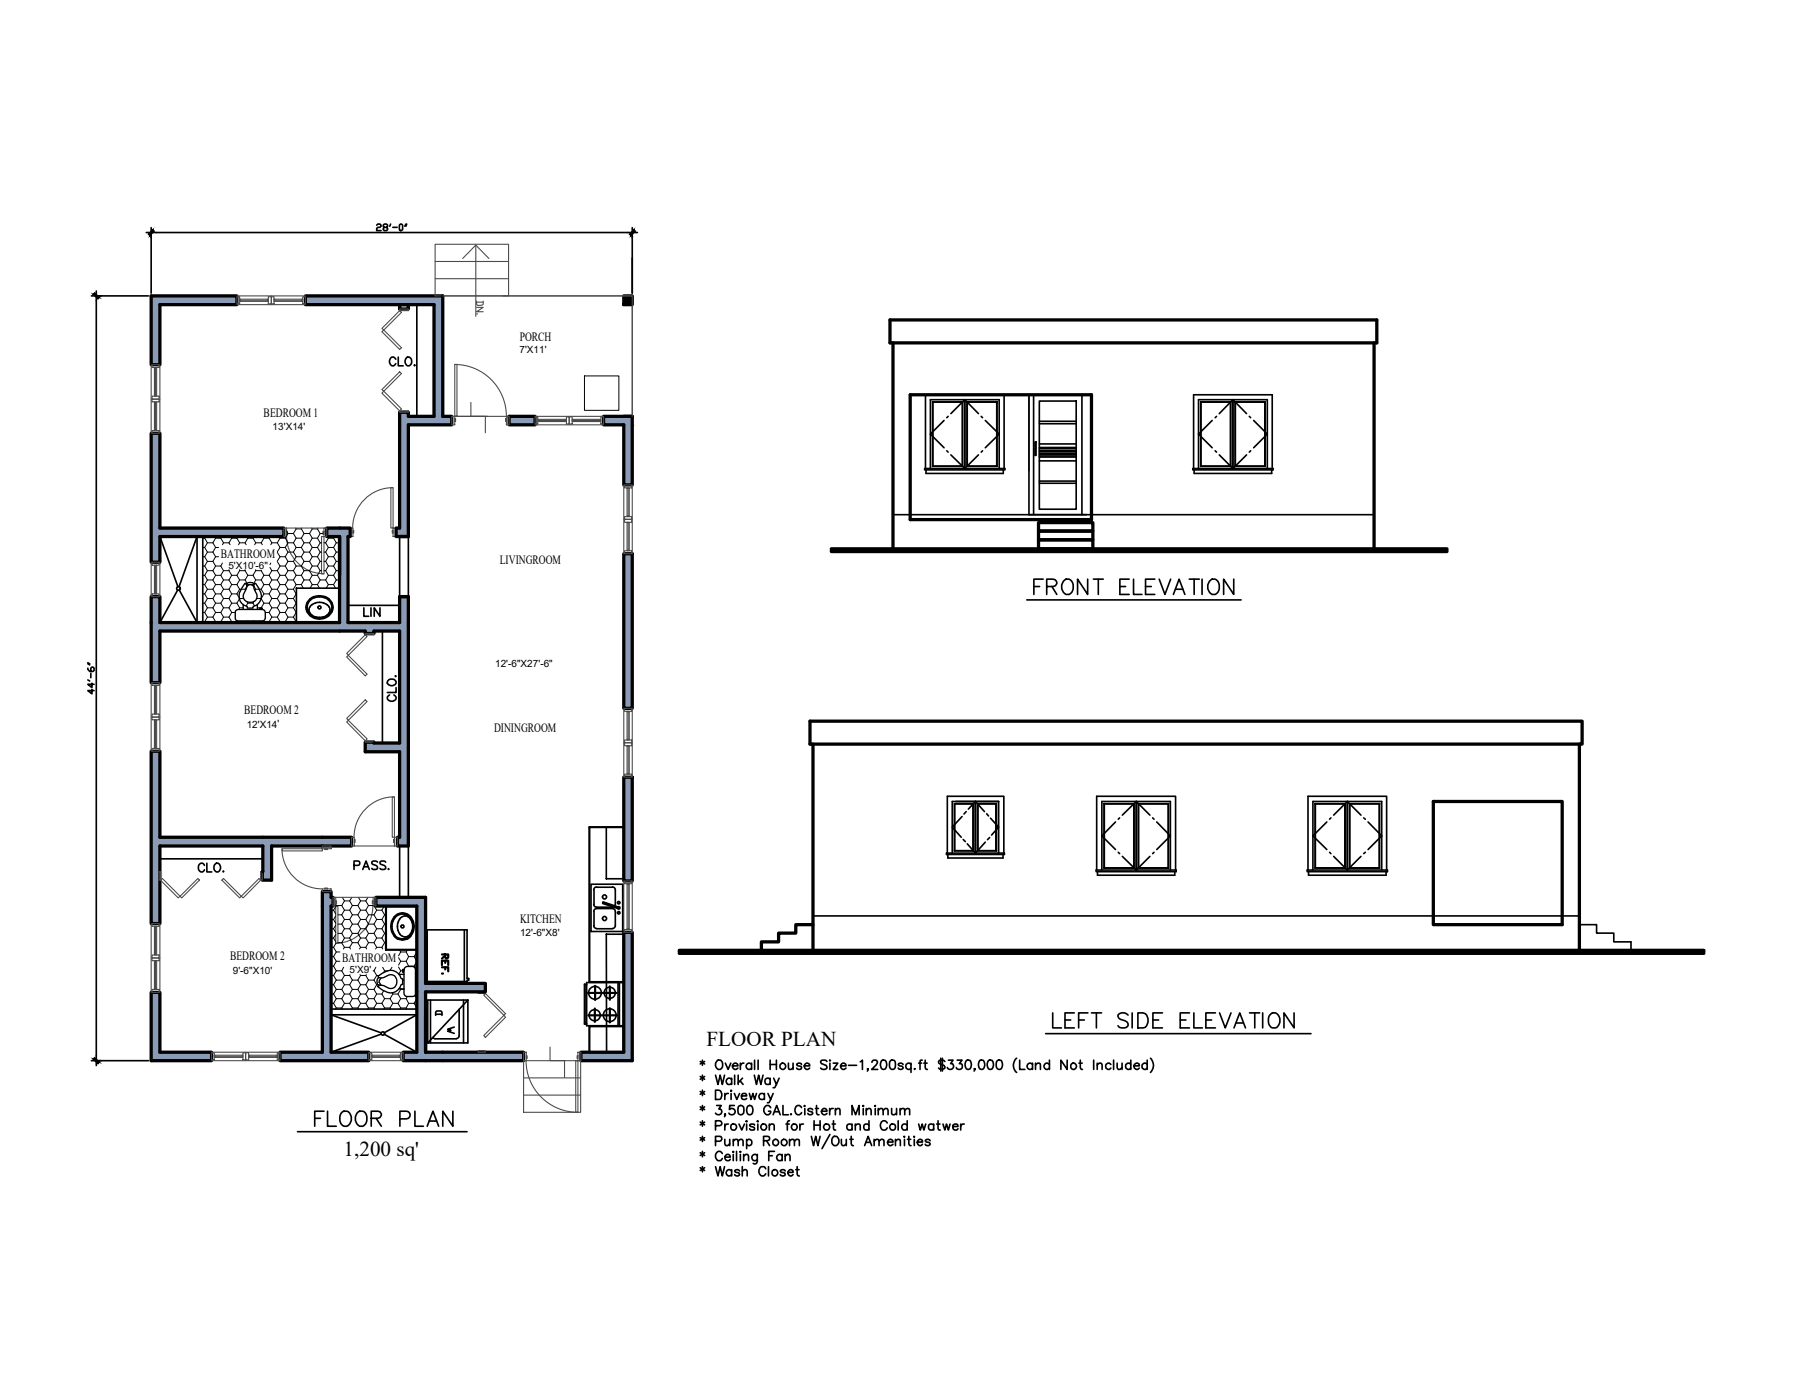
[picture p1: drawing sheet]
<svg xmlns="http://www.w3.org/2000/svg" width="279mm" height="216mm" viewBox="0 0 279 216" stroke-linecap="round" stroke-linejoin="round" font-family="sans-serif">
<defs><g id="words">
<g font-size="5.7">
<text x="159.5" y="93.5">FRONT ELEVATION</text>
<text x="162.3" y="160.5">LEFT SIDE ELEVATION</text>
</g>
<text font-size="5.3" x="48" y="175.7">FLOOR PLAN</text>
<g font-size="4">
<text x="55.4" y="96.7">LIN</text>
<text x="54" y="135.8">PASS.</text>
</g>
<g font-size="3.5">
<text x="66.7" y="158.8">D</text>
<text x="68.4" y="161.2">W</text>
</g>
<g font-size="3.3">
<text x="109.5" y="162.2">FLOOR PLAN</text>
<text x="53.3" y="179.2">1,200 sq'</text>
</g>
<g font-size="2">
<text x="80.6" y="52.8">PORCH</text>
<text x="40.9" y="64.7">BEDROOM 1</text>
<text x="34.2" y="86.5">BATHROOM</text>
<text x="77.5" y="87.4">LIVINGROOM</text>
<text x="37.9" y="110.7">BEDROOM 2</text>
<text x="76.6" y="113.4">DININGROOM</text>
<text x="80.6" y="143.1">KITCHEN</text>
<text x="35.7" y="148.7">BEDROOM 2</text>
<text x="53" y="149.2">BATHROOM</text>
</g>
<g font-size="1.6">
<text x="80.5" y="54.8">7'X11'</text>
<text x="42.3" y="66.7">13'X14'</text>
<text x="35.4" y="88.2">5'X10'-6&quot;</text>
<text x="76.8" y="103.4">12'-6&quot;X27'-6&quot;</text>
<text x="38.3" y="112.8">12'X14'</text>
<text x="80.6" y="145">12'-6&quot;X8'</text>
<text x="36.1" y="150.9">9'-6&quot;X10'</text>
<text x="54.2" y="150.8">5'X9'</text>
</g>
</g></defs>
<!-- layer: Doors -->
<g fill="none" stroke="#4b4b4b" stroke-width=".17">
<path d="M67.5 37.9h11.4v8h-11.4zM73.8 38v11M23.4 56.5v10.7M23.6 56.5h1.1v.5h-1.1zM23.9 57h.4v4.4h-.4zM23.9 57.1h.4M24.1 57.1v4.2M24.8 56.5v10.7M36.7 46h.5v1.1h-.5zM36.7 45.9h10.7M36.7 47.2h10.7M37.2 46.4h4.4v.3h-4.4z"/>
<path d="M37.3 46.5h4.2M37.3 46.4v.3M41.5 46.4v.3M41.6 46h.5v1.1h-.5zM42.1 46h.4v1.1h-.4zM42.5 46.4h4.4v.3h-4.4zM42.6 46.4v.3M42.6 46.5h4.2M46.8 46.4v.3M46.9 46h.5v1.1h-.5zM59.2 51.4l.3-.2 2.8 2.7-.3 .3zM62 47.9h1.3v.2h-1.3z"/>
<path d="M62 57.6l.3 .3-2.8 2.7-.3-.2zM62 48.1l.3 .3-2.8 2.8-.3-.3zM67.5 43.2h11.4M67.5 40.5h11.4M68.7 45.9h29.3v18.6v-18.6h-20M70.5 56.5a8 8 0 0 1 8 8M71.7 40.1l2.1-2.1 2 2.1M73.9 46.7v.5l.2 .1h.6l.2-.1v-.5M73.9 47.6h1l-1 .7h1M73.9 46.8h1M73.9 48.7h.2M23.6 61.9h1.1v.4h-1.1z"/>
<path d="M23.6 66.7h1.1v.5h-1.1zM23.6 61.4h1.1v.5h-1.1zM23.9 62.3h.4v4.4h-.4zM23.9 62.4h.4M23.9 66.6h.4M23.9 61.3h.4M24.1 62.4v4.2M59.5 60.6l2.8 2.8-.3 .3-2.8-2.8zM60.6 75.6h.3v6.2h-.3zM60.9 75.6a6.2 6.2 0 0 0-6.2 6.2M62 63.7h1.3v.2h-1.3zM70 64.5h.5v1.3h-.5z"/>
<path d="M70.5 64.9h.1v.4h-.1zM73 62.4v2.1h2.3v2.6M75.6 64.5h-5.1v-8h.4v8h-.4h8M78.4 64.9h.1v.4h-.1zM78.5 64.5h.4v1.3h-.4zM83 64.6h.4v1.1h-.4zM83 64.5h10.6M83 65.8h10.6M83.4 65h4.4v.3h-4.4zM83.5 65v.3M83.5 65.2h4.2M87.7 65v.3"/>
<path d="M87.8 64.6h.5v1.1h-.5zM88.3 64.6h.4v1.1h-.4zM88.7 65h4.5v.3h-4.5zM88.8 65.2h4.2M88.8 65v.3M93 65v.3M93.2 64.6h.4v1.1h-.4zM96.7 75.2v10.6M96.8 75.2h1.1v.4h-1.1zM97.2 75.6h.4v4.5h-.4zM97.2 75.7h.4M97.2 79.9h.4"/>
<path d="M97.4 75.7v4.2M98 75.2v10.6M23.4 87.1v5.4M23.6 87.1h1.1v.5h-1.1zM23.6 92h1.1v.5h-1.1zM23.9 87.6h.4v4.4h-.4zM23.9 87.7h.4M23.9 91.9h.4M24.1 87.7v4.2M24.8 87.1v5.4M44 81.8h.4v1.4h-.4zM44.4 82.4h.2v.4h-.2z"/>
<path d="M44.4 81.8h5.8M44.4 83.1a5.8 5.8 0 0 0 5.8 5.8M49.9 83.2h.3v5.8h-.3zM50.1 82.4h.1v.4h-.1zM50.2 81.8h.5v1.4h-.5zM54.3 81.8h.4v1.4h-.4zM54.7 82.2h.1v.4h-.1zM56.6 98.2h1.4v.2h-1.4zM56.6 98.4l.3 .3-2.9 2.9-.3-.3zM60.8 82.2h.1v.4h-.1zM60.9 81.8h.5v1.4h-.5zM96.8 80.5h1.1v.5h-1.1z"/>
<path d="M96.8 85.4h1.1v.4h-1.1zM96.8 80.1h1.1v.4h-1.1zM97.2 81h.4v4.4h-.4zM97.2 81h.4M97.2 85.3h.4M97.4 81v4.3M23.4 105.8v10.6M23.6 111.1h1.1v.5h-1.1zM23.6 116h1.1v.4h-1.1zM23.6 105.8h1.1v.4h-1.1zM23.6 110.7h1.1v.4h-1.1zM23.9 111.6h.4v4.4h-.4z"/>
<path d="M23.9 106.2h.4v4.5h-.4zM23.9 111.7h.4M23.9 115.9h.4M23.9 106.4h.4M23.9 110.6h.4M24.1 106.4v4.2M24.1 111.7v4.2M24.8 105.8v10.6M53.7 111.9l.3-.3 2.9 2.9-.3 .3zM53.7 101.8l.3-.2 2.9 2.9-.3 .2zM56.6 114.8h1.4v.2h-1.4zM56.6 108.5l.3 .2-2.9 2.9-.3-.2z"/>
<path d="M96.7 109.8v10.7M96.8 115.1h1.1v.5h-1.1zM96.8 120h1.1v.5h-1.1zM96.8 109.8h1.1v.5h-1.1zM96.8 114.7h1.1v.4h-1.1zM97.2 115.6h.4v4.4h-.4zM97.2 110.3h.4v4.4h-.4zM97.2 115.7h.4M97.2 119.9h.4M97.2 110.3h.4M97.2 114.6h.4M97.4 110.3v4.3"/>
<path d="M97.4 115.7v4.2M98 109.8v10.7M24.7 135.1h.2v1.3h-.2zM24.9 136.4l.3-.2 2.7 2.7-.3 .3zM27.9 138.9l2.8-2.7 .2 .2-2.7 2.8zM34.4 136.4l.3-.2 2.7 2.7-.2 .3zM37.4 138.9l2.8-2.7 .2 .2-2.7 2.8zM40.4 135.1h.3v1.3h-.3zM43.7 131.5a6.2 6.2 0 0 0 6.3 6.3M43.8 131.5h6.2v.4h-6.2zM50 131.1h1.3v.4h-1.3zM50 137.8h1.3v.4h-1.3z"/>
<path d="M50.3 131.5h.5v.2h-.5zM50.3 137.6h.5v.2h-.5zM51.6 139.1h.5v1.3h-.5zM52.1 139.6h.1v.5h-.1zM52.1 139.1h5.8M54.5 129.8h.4v1.3h-.4zM54.9 130.1h.2v.5h-.2zM54.9 131.1h6.3M57.7 139.6h.2v.5h-.2zM57.9 139.1h.4v1.3h-.4zM60.8 123.5h.4v6.3h-.4zM61 130.1h.2v.5h-.2z"/>
<path d="M61.1 123.5a6.2 6.2 0 0 0-6.2 6.2M61.2 129.8h.4v1.3h-.4zM96.7 136.5v8M96.8 136.5h1.1v.5h-1.1zM97.2 137h.4v7.1h-.4zM97.2 137.1h.4M97.4 137.1v6.8M98 136.5v8M23.4 143.1v10.7M23.6 148.5h1.1v.4h-1.1zM23.6 153.3h1.1v.5h-1.1zM23.6 143.1h1.1v.5h-1.1z"/>
<path d="M23.6 148h1.1v.5h-1.1zM23.9 148.9h.4v4.4h-.4zM23.9 143.6h.4v4.4h-.4zM23.9 149h.4M23.9 153.3h.4M23.9 143.7h.4M23.9 147.9h.4M24.1 143.7v4.2M24.1 149v4.3M24.8 143.1v10.7M52.1 140.4h.3v5.8h-.3zM57.8 140.4a5.8 5.8 0 0 1-5.8 5.8"/>
<path d="M74.2 153.7h1.1v.3h-1.1zM75 154.2l.3-.2 3.1 3.1-.3 .3zM96.8 144.1h1.1v.4h-1.1zM97.2 143.9h.4M32.8 163.2h.4v1.1h-.4zM32.8 163.1h10.6M32.8 164.4h10.6M33.2 163.5h4.5v.4h-4.5zM33.3 163.7h4.2M33.3 163.5v.4M37.5 163.5v.4M37.7 163.2h.4v1.1h-.4z"/>
<path d="M38.1 163.2h.5v1.1h-.5zM38.6 163.5h4.4v.4h-4.4zM38.7 163.5v.4M38.7 163.7h4.2M42.9 163.5v.4M43 163.2h.4v1.1h-.4zM57.2 163.2h.4v1.1h-.4zM57.2 163.1h5.3M57.2 164.4h5.3M57.6 163.5h4.5v.4h-4.5zM57.8 163.7h4.2M57.8 163.5v.4"/>
<path d="M62 163.5v.4M62.1 163.2h.4v1.1h-.4zM74.2 162.8h1.1v.3h-1.1zM75 160.5l3.1-3.1 .3 .3-3.1 3.1zM81.2 163.1h.4v1.3h-.4zM81.2 164.4h8.8v8h-8.8zM81.2 169.7h8.8M81.2 167.1h8.8M81.6 164.4a8 8 0 0 0 8 8M81.6 163.6h.1v.5h-.1zM85.3 162.3v2.1h2.2v2.6M89.3 164.4h.3v8h-.3z"/>
<path d="M89.5 163.6h.1v.5h-.1zM89.6 163.1h.5v1.3h-.5z"/>
</g>
<!-- layer: Walls_  Normal -->
<g fill="#899bb6" stroke="#899bb6" stroke-width=".16">
<path d="M47.4 45.9l21.3 1.3v-1.3zM47.4 45.9l21.3 1.3h-21.3z"/>
<path d="M23.4 45.9l13.3 1.3v-1.3zM23.4 45.9l13.3 1.3h-13.3z"/>
<path d="M23.4 47.2l1.4 9.3v-9.3zM23.4 47.2l1.4 9.3h-1.4z"/>
<path d="M67.3 47.2l1.4 17.3v-17.3zM67.3 47.2l1.4 17.3h-1.4z"/>
<path d="M62 63.9l1.3 .6v-.6zM62 63.9l1.3 .6h-1.3z"/>
<path d="M93.6 64.5l4.4 1.3v-1.3zM93.6 64.5l4.4 1.3h-4.4z"/>
<path d="M78.9 64.5l4.1 1.3v-1.3zM78.9 64.5l4.1 1.3h-4.1z"/>
<path d="M62 64.5l8 1.3v-1.3zM62 64.5l8 1.3h-8z"/>
<path d="M96.7 65.8l1.3 9.4v-9.4zM96.7 65.8l1.3 9.4h-1.3z"/>
<path d="M62 65.8l1.3 16v-16zM62 65.8l1.3 16h-1.3z"/>
<path d="M23.4 67.2l1.4 14.6v-14.6zM23.4 67.2l1.4 14.6h-1.4z"/>
<path d="M61.4 81.8l1.9 1.4v-1.4zM61.4 81.8l1.9 1.4h-1.9z"/>
<path d="M50.7 81.8l3.6 1.4v-1.4zM50.7 81.8l3.6 1.4h-3.6z"/>
<path d="M23.4 81.8l20.6 1.4v-1.4zM23.4 81.8l20.6 1.4h-20.6z"/>
<path d="M23.4 83.2l1.4 3.9v-3.9zM23.4 83.2l1.4 3.9h-1.4z"/>
<path d="M52.6 83.2l1.4 6v-6zM52.6 83.2l1.4 6h-1.4z"/>
<path d="M62 92.5l1.3 4v-4zM62 92.5l1.3 4h-1.3z"/>
<path d="M52.6 89.2l1.4 7.3v-7.3zM52.6 89.2l1.4 7.3h-1.4z"/>
<path d="M23.4 92.5l1.4 4v-4zM23.4 92.5l1.4 4h-1.4z"/>
<path d="M23.4 96.5l39.9 1.3v-1.3zM23.4 96.5l39.9 1.3h-39.9z"/>
<path d="M56.6 97.8l1.4 .4v-.4zM56.6 97.8l1.4 .4h-1.4z"/>
<path d="M23.4 97.8l1.4 8v-8zM23.4 97.8l1.4 8h-1.4z"/>
<path d="M96.7 85.8l1.3 24v-24zM96.7 85.8l1.3 24h-1.3z"/>
<path d="M62 97.8l1.3 17.4v-17.4zM62 97.8l1.3 17.4h-1.3z"/>
<path d="M56.6 115l1.4 .2v-.2zM56.6 115l1.4 .2h-1.4z"/>
<path d="M56.6 115.2l6.7 1.3v-1.3zM56.6 115.2l6.7 1.3h-6.7z"/>
<path d="M62 116.5l1.3 13.3v-13.3zM62 116.5l1.3 13.3h-1.3z"/>
<path d="M23.4 116.4l1.4 13.4v-13.4zM23.4 116.4l1.4 13.4h-1.4z"/>
<path d="M61.6 129.8l1.7 1.3v-1.3zM61.6 129.8l1.7 1.3h-1.7z"/>
<path d="M23.4 129.8l31.1 1.3v-1.3zM23.4 129.8l31.1 1.3h-31.1z"/>
<path d="M40.8 131.1l1.3 4v-4zM40.8 131.1l1.3 4h-1.3z"/>
<path d="M23.4 131.1l1.4 4v-4zM23.4 131.1l1.4 4h-1.4z"/>
<path d="M40.7 135.1l1.4 1.3v-1.3zM40.7 135.1l1.4 1.3h-1.4z"/>
<path d="M23.4 135.1l1.3 1.3v-1.3zM23.4 135.1l1.3 1.3h-1.3z"/>
<path d="M96.7 120.5l1.3 16v-16zM96.7 120.5l1.3 16h-1.3z"/>
<path d="M50 138.2l1.3 .9v-.9zM50 138.2l1.3 .9h-1.3z"/>
<path d="M58.3 139.1l7.7 1.3v-1.3zM58.3 139.1l7.7 1.3h-7.7z"/>
<path d="M59.8 140.4h6.2zM59.8 140.4h6.2z"/>
<path d="M58.3 140.4h1.5zM58.3 140.4h1.5z"/>
<path d="M50 139.1l1.6 1.3v-1.3zM50 139.1l1.6 1.3h-1.6z"/>
<path d="M23.4 136.4l1.4 6.7v-6.7zM23.4 136.4l1.4 6.7h-1.4z"/>
<path d="M64.6 140.4l1.4 6.8v-6.8zM64.6 140.4l1.4 6.8h-1.4z"/>
<path d="M64.6 147.2l1.4 5.2v-5.2zM64.6 147.2l1.4 5.2h-1.4z"/>
<path d="M64.6 152.4l10.7 1.3v-1.3zM64.6 152.4l10.7 1.3h-10.7z"/>
<path d="M64.6 153.7l1.4 3.6v-3.6zM64.6 153.7l1.4 3.6h-1.4z"/>
<path d="M96.7 144.5l1.3 18.6v-18.6zM96.7 144.5l1.3 18.6h-1.3z"/>
<path d="M64.6 157.3l1.4 5.8v-5.8zM64.6 157.3l1.4 5.8h-1.4z"/>
<path d="M50 140.4l1.3 22.7v-22.7zM50 140.4l1.3 22.7h-1.3z"/>
<path d="M23.4 153.8l1.4 9.3v-9.3zM23.4 153.8l1.4 9.3h-1.4z"/>
<path d="M62.5 163.1l18.7 1.3v-1.3zM62.5 163.1l18.7 1.3h-18.7z"/>
<path d="M90.1 163.1l7.9 1.3v-1.3zM90.1 163.1l7.9 1.3h-7.9z"/>
<path d="M62.5 164.4h18.7zM62.5 164.4h18.7z"/>
<path d="M43.4 163.1l13.8 1.3v-1.3zM43.4 163.1l13.8 1.3h-13.8z"/>
<path d="M23.4 163.1l9.4 1.3v-1.3zM23.4 163.1l9.4 1.3h-9.4z"/>
</g>
<!-- layer: A-Wall -->
<g fill="none" stroke="#000" stroke-width=".51">
<path d="M23.4 45.9h13.3v1.3h-11.9v9.3h-1.4zM47.4 45.9h21.3v18.6h1.3v1.3h-6.7v17.4h-1.9v-1.4h.6v-17.9h1.3v.6h4v-17.3h-19.9zM62 47.2h1.3v.7h-1.3zM23.4 67.2h1.4v14.6h19.2v1.4h-19.2v3.9h-1.4zM78.9 64.5h4.1v1.3h-4.1zM93.6 64.5h4.4v10.7h-1.3v-9.4h-3.1zM96.7 64.5h1.3M23.4 92.5h1.4v4h27.8v-13.3h-1.9v-1.4h3.6v1.4h-.3v13.3h8v-4h1.3v38.6h-1.7v-1.3h.4v-13.3h-5.4v-1.5h1.4v.2h4v-17.4h-4v.4h-1.4v-.4h-31.8v8h-1.4zM62 83.2h1.3M62 92.5h1.3M96.7 85.8h1.3v24h-1.3zM23.4 116.4h1.4v13.4h29.7v1.3h-12.4v5.3h-1.4l.1-5.3h-16v12h-1.4z"/>
<path d="M50 138.2h1.3v.9h.3v1.3h-.3v22.7h5.9v1.3h-13.8v-1.3h6.6zM58.3 139.1h7.7v13.3h9.3v1.3h-9.3v9.4h15.2v1.3h-18.7v-1.3h2.1v-22.7h-6.3zM96.7 120.5h1.3v16h-1.3zM23.4 153.8h1.4v9.3h8v1.3h-9.4zM96.7 144.5h1.3v19.9h-7.9v-1.3h6.6z"/>
</g>
<!-- layer: DIMENSION -->
<path d="M90.6 58.3h5.4v5.3h-5.4z" fill="none" stroke="#000" stroke-width=".16"/>
<!-- layer: A-COLS -->
<path d="M96.7 45.9h1.3v1.3h-1.3z" fill="none" stroke="#000" stroke-width=".51"/>
<!-- layer: A-ANNO-DIM-14 -->
<g fill="none" stroke="#000" stroke-width=".25">
<path d="M23.4 36v9.4M24.2 36h73.1M58.4 34.9l.2-.2h.3l.2 .2-.2 .3h-.3l-.2 .2v.3h.7M59.6 35.2l-.2-.3 .2-.2h.3l.2 .4-.7 .3 .2 .3h.3l.2-.1-.2-.4M60.6 34.7l-.2 .4M60.9 35.2h.7M61.9 34.9l.2-.2 .3 .2v.7l-.1 .1-.4-.1zM62.9 34.7l-.1 .4M63.1 34.7l-.2 .4M98 36v9.4M14.9 45.9h8.1M14.9 46.6v117"/>
<path d="M66.1 64.5h.1M13.6 103.6v.1l.3 .4h.5l.2-.2v-.3l-.3-.2-.2 .2v.5M13.6 105.4l.3 .2M13.6 102.9l.3 .2M13.6 102.7l.3 .2M14.1 104.4v.6M14.3 106.9v.6l-.7-.5h1M14.3 105.9v.7l-.7-.5h1M96.7 147v1.3M14.9 164.4h8.1"/>
</g>
<!-- layer: 0 -->
<g fill="#000" stroke="#000" stroke-width=".16">
<path d="M23 36.3l.2 .2 .5-.9zM23.7 35.6l.2 .2-.7 .7z"/>
<path d="M98.3 35.6l-.5 .9 .7-.7zM98.3 35.6l-.5 .9-.2-.2z"/>
<path d="M14.7 45.4l-.3 .2 1 .5zM14.4 45.6l1 .5-.2 .3z"/>
<path d="M96.7 45.9l1.3 1.3v-1.3zM96.7 45.9l1.3 1.3h-1.3z"/>
<path d="M14.4 164.1l.8 .8 .2-.3zM14.4 164.1l.3-.2 .7 .7z"/>
</g>
<g fill="none" stroke="#000" stroke-width=".25">
<path d="M22.7 36h1.5M23.4 35.3v1.5M97.3 36h1.5M98 35.3v1.5M14.2 45.9h1.5M14.9 45.1v1.5M64.6 47.2v17.3M46 91.2h6.6v5.3h-6.6zM54 93.8h8M59.3 97.8v17.4M62 83.2v9.3M63.3 83.2v9.3"/>
<path d="M24.8 133.1h16M62 131.1v8M63.3 131.1v8M94 128.2h2.7v8h-2.7zM94 144.8h2.7v18.3h-2.6zM14.2 164.4h1.5M14.9 163.6v1.6"/>
</g>
<!-- layer: DIM -->
<path d="M61.4 55.7a.5 .5 0 0 0-.6-.4 .5 .5 0 0 0-.4 .6v.3a.5 .5 0 0 0 .4 .5 .5 .5 0 0 0 .6-.3M61.8 55.3v1.4h.7M62.9 55.6l.2-.2a.63 .63 0 0 1 .7 .3 .63 .63 0 0 1-.1 .8l-.3 .2a.71 .71 0 0 1-.5-1.1zM64.3 56.6h-.1l.1 .1v-.1M60.1 105.5a.71 .71 0 0 1 .8-.2 .71 .71 0 0 1 .5 .6 .71 .71 0 0 1-.8 .4 .71 .71 0 0 1-.5-.7zM60.4 107.7a.5 .5 0 0 0-.3 .6 .5 .5 0 0 0 .5 .4h.3a.5 .5 0 0 0 .5-.4 .5 .5 0 0 0-.3-.6M61.3 104.7l.1 .1-.1 .1v-.1M61.4 106.6v.7h-1.3M31.7 134.1a.43 .43 0 0 0-.7-.2 .71 .71 0 0 0-.2 .7 .71 .71 0 0 0 .6 .5l.3-.3M32.1 133.8v1.3h.7M33.3 134l.3-.2a.68 .68 0 0 1 .6 .7 .68 .68 0 0 1-.6 .6h-.2a.79 .79 0 0 1-.1-1.1zM34.6 135v.1h.1" fill="none" stroke="#000" stroke-width=".25"/>
<!-- layer: P-Flor-Fixt -->
<g fill="none" stroke="#000" stroke-width=".25">
<path d="M24.8 83.2l2.8 7.7M27.5 91.5l-2.7 5M27.8 90.9l2.8-7.7v13.3l-2.8-5M31.4 83.2v13.3M51.3 156.4h13.3M59.2 160l.2-.1 .1 .1 .1 .2-.1 .2-.1 .1-.2-.1-.1-.2zM60.7 142.8l-.1 .8 .1 .8M60.8 144.4l.4 .7M60.9 142.8l-.1 .8 .1 .8M60.9 144.4l.4 .6M61.1 145.1l.6 .5M61.2 142.1l-.4 .7"/>
<path d="M61.3 145l.5 .4M61.3 142.2l-.4 .6M61.7 142.9l-.1 .7 .1 .6M61.7 141.6l-.6 .5M61.7 144.2l.3 .5M61.7 141.6l.7-.1 .7 .1M61.7 145.5l.7 .2 .7-.2M61.8 141.8l-.5 .4M61.8 141.8l.6-.1 .6 .1M61.8 145.4l.6 .1 .6-.1M62 144.7l.4 .4M62 142.4l-.3 .5"/>
<path d="M62.4 142.1l-.4 .3M62.4 142.1l.4-.1 .5 .1M63 141.8l.6 .4M63.1 141.6l.6 .5M63.3 142.1l.4 .3 .2 .5M63.5 142.2l.4 .6M63.6 145l-.6 .4M63.7 142.1l.3 .7M63.7 145.1l-.6 .5M63.9 144.2a1.07 1.07 0 0 1-1.5 .9M63.9 144.4l-.4 .6M63.9 142.9l.1 .7-.1 .6"/>
<path d="M63.9 142.8l.1 .8-.1 .8M64 144.4l-.3 .7M64.1 142.8l.1 .8-.1 .8M59.1 160.3l-7.8 2.8M59.6 160l5-2.7h-13.3l7.8 2.8M59.6 160.3l5 2.8"/>
<circle cx="27.7" cy="91.2" r=".3"/>
<circle cx="62.4" cy="143.6" r=".23"/>
</g>
<!-- layer: A-DOOR -->
<path d="M96.7 128.2h-5.3v24h5.3M59.8 140.4h4.8v6.8h-4.8zM91.2 153.9h2.2M91.2 157.4h2.1M91.4 159.1h5.3v4h-5.3zM92.2 156.3v2.1M92.3 152.8v2.2M93.5 157.4h2.2M93.5 153.9h2.1M94.6 152.9v2.1M94.6 156.3v2.2" fill="none" stroke="#000" stroke-width=".34"/>
<!-- layer: A-FLOR-APPLIANCE -->
<g fill="none" stroke="#000" stroke-width=".25">
<path d="M47.6 94.8l.5 .6M47.6 93.5l-.2 .6 .2 .7M47.7 94.7l.5 .6M47.7 93.6l-.1 .5 .1 .6M48 95.4a2.35 2.35 0 0 0 3 0M48.1 92.9l-.5 .6M48.1 95.3a2.18 2.18 0 0 0 2.8 0M48.2 93l-.5 .5M48.4 95.4l.5 .2M48.4 93.7a.95 .95 0 0 0 0 1.7M48.7 92.5l-.7 .3M48.7 92.5l.8-.2 .9 .2"/>
<path d="M48.8 92.6l-.7 .4M48.8 92.6l.7-.1 .8 .1M48.9 95.6l.6 .1 .7-.1M50.2 93.5a2.06 2.06 0 0 0-1.8 .2M50.2 93.5l.5 .2M50.3 92.6l.6 .4M50.4 92.5l.6 .3M50.7 93.7a.95 .95 0 0 1 0 1.7M50.7 95.4l-.5 .2M50.9 93l.4 .5M51 92.9l.5 .6M51.3 93.6l.2 .5-.2 .6"/>
<path d="M51.3 94.7l-.4 .6M51.5 93.5l.1 .6-.1 .7M51.5 94.8l-.5 .6M66.2 144.1h6.2v7.6h.3v.2h-.3v.2h-6.2zM66.3 155.4v6.2M66.3 155h6.2M66.7 155v6.6M71.2 156.4v4.1M71.9 155v6.6M72 144.1v8M72.5 155l-6.2 6.6M72.5 155v6.6h-6.2"/>
<path d="M91 152.3h5.7v6.7h-5.7zM91 152.5h-.4v6.2h.4M91 152.6h-.3v6h.3M95.8 152.3v6.7M96 152.3v6.7M67.1 160.8l.3 .2"/>
<circle cx="49.5" cy="94.1" r=".23"/>
<circle cx="92.2" cy="157.3" r=".87"/>
<circle cx="92.3" cy="153.9" r=".99"/>
<circle cx="94.5" cy="157.3" r=".99"/>
<circle cx="94.5" cy="153.9" r=".87"/>
</g>
<!-- layer: 0 -->
<path d="M95.9 140.6l-2.4-.8v.2l2.4 .8" fill="none" stroke="#000" stroke-width=".3"/>
<!-- layer: A-FLOR-PFIX -->
<g fill="none" stroke="#000" stroke-width=".25">
<path d="M91.6 137h4.9v7.4h-4.9zM92.1 137.9v2.3M92.5 137.5l-.4 .2v.2M92.5 137.5h2.5M95 137.5l.3 .2 .1 .2-.1 2.5-.3 .2h-2.5M92.1 140.2v.2l.4 .2M92.1 143.5l.2 .3 .2 .1M92.1 141.3v2.2M92.5 140.8l-.2 .1-.2 .4M92.5 140.8h2.5l.2 .1 .2 .4M92.5 143.9h2.5M95.4 141.3v2.2"/>
<path d="M95.4 143.5l-.2 .3-.2 .1"/>
<circle cx="93.7" cy="139" r=".32"/>
<circle cx="95.9" cy="139.9" r=".19"/>
<circle cx="93.7" cy="142.4" r=".32"/>
<circle cx="95.9" cy="141.5" r=".19"/>
<circle cx="95.9" cy="140.7" r=".19"/>
</g>
<!-- layer: A-ANNO-TEXT-14 -->
<path d="M68.5 147.9h1v.5l-.2 .2h-.1l-.2-.2v-.5M68.5 149.6v-.7h1v.7M68.5 149.9h1v.7M68.5 150.9h.2M69 148.1l-.5 .5M69 148.9v.3M69 149.9v.4" fill="none" stroke="#000" stroke-width=".34"/>
<!-- layer: DIM -->
<g fill="none" stroke="#000" stroke-width=".21">
<path d="M37.7 93.7v.8M38 90.4a.69 .69 0 0 1 .2 .9l-.5 .8a1.07 1.07 0 0 0 1 1.3 1.07 1.07 0 0 0 1.2-1l-.1-.3a1.65 1.65 0 0 1-.4-1.5l.2-.2a2.47 2.47 0 0 1 .7 2.8 1.46 1.46 0 0 1-1 .8l-.1 .2h-.9v-.2a1.69 1.69 0 0 1-.8-2.8zM38.2 90.5a.87 .87 0 0 1 1.2 0M38.3 90.9a.64 .64 0 0 1 1.1 0M39.9 93.7v.8M40.2 94.2h.5v.3l-.5-.1zM40.6 94.5h-3.7l-.4 .2v1.3l.4 .2h4l.2-.4v-.9l-.1-.2-.3-.2M58.7 151.3a2.44 2.44 0 0 1 2.7-.7 2.03 2.03 0 0 1 .9 1.1h.1v.9h-.1a1.84 1.84 0 0 1-3 .9l-.7-.6a.81 .81 0 0 1 .9-.1l.8 .4a1.07 1.07 0 0 0 1.3-.9 1.07 1.07 0 0 0-1-1.2h-.3a1.65 1.65 0 0 1-1.5 .4l-.2-.1zM58.7 151.5a.87 .87 0 0 0 0 1.3M59.1 151.6a.69 .69 0 0 0 0 1.1M61.9 151h.7M61.9 153.3h.7"/>
<path d="M62.4 150.3h.2v.4h-.2zM62.6 150.3l.1-.3 .4-.2h.9l.4 .2v4.3a1.69 1.69 0 0 1-1.5 .1l-.3-.4v-3.7"/>
</g>
<!-- layer: A-Spaces -Title -->
<path d="M159.2 93h33.2M162.1 160.2h41.2" fill="none" stroke="#000" stroke-width=".25"/>
<!-- layer: A-DETL-DARK -->
<g fill="none" stroke="#000" stroke-width=".51">
<path d="M138 49.6h75.5v3.5h-75.5zM138.5 53.1v32M213 53.1v32M141.1 61.2h28.1v19.3h-28.1zM128.9 85.1h95.5M128.9 85.3h95.5M128.9 85.5h95.5M161 81h8.4v1.3h-8.4zM161 82.3h8.4v1.4h-8.4zM161 83.7h8.4v1.4h-8.4zM125.6 111.8h119.7v3.5h-119.7zM126.1 115.3v32"/>
<path d="M244.9 115.3v32M222.2 124.2h20v19.1h-20zM105.3 147.3h158.9M105.3 147.5h158.9M105.3 147.8h158.9M126.1 143.3h-2.7v1.3h-2.7v1.4h-2.6v1.3"/>
</g>
<!-- layer: E-LIGHTING -->
<path d="M138.5 79.8h74.5M126.1 142h118.8" fill="none" stroke="#000" stroke-width=".25"/>
<!-- layer: AUDIT_I_180222161247-1 -->
<g fill="none" stroke="#000" stroke-width=".25">
<path d="M143.4 72.6h12.4v.2h-12.4zM143.5 61.2v11.4M143.6 72.8v.6h12v-.6M144.3 72.6v-10.7h10.6v10.7M144.6 62.3h4.7v10l-4.7-.1M144.6 62.3h4.7M144.6 62.3v9.9M146.4 65.2l-2.1 2.1 2.1 2.1M146.8 69.9l.2 .2M147 64.5l-.2 .2M147.4 70.5l2.2 2.1M149.2 62.3v9.9h-4.6"/>
<path d="M149.6 61.9l-2.2 2.2M149.6 61.9v10.7M149.6 61.9l2.1 2.2M150 72.2l4.6 .1zM151.7 70.5l-2.1 2.1M152.1 64.5l.2 .2M152.3 69.9l-.2 .2M152.8 65.2l2.1 2.1-2.1 2.1M154.5 62.3v9.9M154.6 62.3h-4.7v10v-10h4.6M154.6 62.3h-.1M154.6 62.3l-.1 9.9"/>
<path d="M155.7 61.2v11.4M159.5 61.2v18.6M160.3 61.2v18.6M160.5 68.5h.1v2.1h-.1zM161.1 62.2h5.8v16.7h-5.8zM161.1 74.6h5.8M161.1 74.9h5.8M161.1 65.3h5.8M161.1 65.7h5.8M161.1 68.8h5.8M161.1 71.4h5.8M161.1 70h5.8"/>
<path d="M161.1 70.2h5.8M161.1 69.8h5.8M161.1 70.4h5.8M161.1 70.7h5.8M161.1 70.8h5.8M161.1 69.5h5.8M161.1 69.4h5.8M167.8 61.2v18.6M184.9 72.6h12.5v.2h-12.5zM185.1 72.6v-11.4h12.2v11.4M185.2 72.8v.6h12v-.6M185.8 72.6v-10.7h10.7v10.7"/>
<path d="M186.2 62.3h4.6v10M186.2 62.3h4.6v9.9l-4.6 .1 4.6-.1M186.2 62.3v10zM187.9 65.2l-2.1 2.1 2.1 2.1M188.4 69.9l.2 .2M188.6 64.5l-.2 .2M189 70.5l2.2 2.1M191.2 61.9v10.7M191.2 61.9l-2.2 2.2M191.2 61.9l2.1 2.2M191.5 72.3h4.7zM193.3 70.5l-2.1 2.1"/>
<path d="M193.7 64.5l.2 .2M193.9 69.9l-.2 .2M194.4 65.2l2.1 2.1-2.1 2.1M196.1 62.3v9.9M196.2 62.3h-4.7v10v-10h4.6M196.2 62.3h-.1M196.2 62.3l-.1 9.9M146.8 132.2h8.9v.2h-8.9zM146.9 132.2v-8.8h8.7v8.8M147 132.4v.6h8.5v-.6M147.6 132.2v-8h7.2v8M148 131.9h2.9"/>
<path d="M148 124.6v7.3M148 124.6h2.9M148 131.8l2.9 .1M149.2 126.5l-1.6 1.7 1.4 1.6M149.3 130.1l.4 .3M149.8 125.8l-.3 .4M150.9 124.6v7.2M150.9 124.6v7.3M151.2 124.2v8v-8M151.2 124.2l-1.1 1.2M151.2 124.2l1.4 1.6M151.6 124.6v7.3"/>
<path d="M151.6 131.8l2.9 .1zM151.6 124.6h2.9M151.6 124.6v7.2M152.8 130.5l-1.6 1.7-1.2-1.4M153 126.1l.3 .4M153.4 129.8l-.3 .3M153.6 126.8l1.2 1.4-1.1 1.2M154.5 124.6h-2.9M154.5 124.6v7.3zM170 134.8h12.4v.3h-12.4zM170 134.8v-11.4h12.3v11.4M170.2 135.1v.6h11.9v-.6"/>
<path d="M170.8 134.8v-10.6h10.7v10.6M171.2 124.6h4.6v9.9h-4.6h4.6v-9.9zM171.2 124.6v9.9zM173 127.4l-2.2 2.2 2.2 2.1M173.4 132.1l.2 .2M173.6 126.8l-.2 .2M174 132.7l2.2 2.1M176.2 124.2v10.6M176.2 124.2l-2.2 2.1M176.2 124.2l2.1 2.1M176.5 134.5h4.7zM178.3 132.7l-2.1 2.1"/>
<path d="M178.7 126.8l.2 .2M178.9 132.1l-.2 .2M179.4 127.4l2.1 2.2-2.1 2.1M181.1 124.6v9.9M181.2 124.6h-4.7v9.9v-9.9h4.6M181.2 124.6h-.1M181.2 124.6l-.1 9.9M202.7 134.8h12.4v.3h-12.4zM202.8 134.8v-11.4h12.2v11.4M202.9 135.1v.6h12v-.6M203.6 134.8v-10.6h10.6v10.6M203.9 124.6h4.7v9.9h-4.7h4.6v-9.9"/>
<path d="M203.9 124.6h4.7M203.9 124.6v9.9zM205.7 127.4l-2.1 2.2 2.1 2.1M206.1 132.1l.3 .2M206.4 126.8l-.3 .2M206.8 132.7l2.1 2.1M208.9 124.2l2.1 2.1M208.9 124.2l-2.1 2.1M208.9 124.2v10.6M209.2 134.5h4.7zM209.2 124.6h4.7M209.3 124.6l-.1 9.9v-9.9h4.7"/>
<path d="M211 132.7l-2.1 2.1M211.4 126.8l.3 .2M211.7 132.1l-.3 .2M212.1 127.4l2.1 2.2-2.1 2.1M213.9 124.6v9.9M213.9 124.6h.1M244.9 143.3h2.7v1.3h2.6v1.4h2.7v1.3M46.1 175.4h26.3M108.6 164.5l.6 .4M108.6 166.8l.6 .5M108.6 169.2l.6 .4M108.6 171.5l.6 .5"/>
<path d="M108.6 173.9l.6 .4M108.6 176.3l.6 .4M108.6 178.7l.6 .4M108.9 164.3v.8M108.9 166.6v.9M108.9 169v.8M108.9 171.3v.8M108.9 173.7v.9M108.9 176.1v.8M108.9 178.4v.9M109.2 164.5l-.6 .4M109.2 166.8l-.6 .5"/>
<path d="M109.2 169.2l-.6 .4M109.2 171.5l-.6 .5M109.2 173.9l-.6 .4M109.2 176.3l-.6 .4M109.2 178.7l-.6 .4M110.9 166.6l.4 1.5 .4-1.5 .3 1.5 .3-1.5M110.9 169h.5a.78 .78 0 0 1 .5 .7 .78 .78 0 0 1-.5 .7h-.5zM110.9 174.5h.7l.3-.3a.45 .45 0 0 0-.3-.5h-.7v1.4M110.9 176.9h.7a.41 .41 0 0 0 .3-.3 .41 .41 0 0 0-.1-.4l-.9-.1v1.5M111.1 171.3h.7l-.4 .6a.47 .47 0 0 1 .5 .6 .47 .47 0 0 1-.8 .2l-.2-.2M111.2 164.4a.7 .7 0 0 1 .8 .3 .7 .7 0 0 1-.1 .8 .6 .6 0 0 1-.8 .1 .6 .6 0 0 1-.2-.7zM112 178.8a.52 .52 0 0 0-.8-.3 .74 .74 0 0 0-.2 .9 .74 .74 0 0 0 .7 .5l.3-.4"/>
<path d="M112.4 176.6l.1 .9 .3 .1 .3-.3M112.4 179.3h.8a.45 .45 0 0 0-.6-.3 .45 .45 0 0 0-.1 .7 .44 .44 0 0 0 .7 0M112.4 169.5v.9M112.4 174.2v.9M112.5 164.8l.4 .9 .4-.9M112.5 172.7l-.1 .1-.1-.1h.2l-.2 .4M112.9 169.5a.43 .43 0 0 0-.5 .4M112.9 174.2a.43 .43 0 0 0-.5 .4M113.1 176.6v1M113.4 169v.1zM113.4 169.5v.9M113.4 167.3a.47 .47 0 0 0-.7-.1 .47 .47 0 0 0 0 .7 .47 .47 0 0 0 .7 0"/>
<path d="M113.4 167.1v1M113.6 165.2h.8a.46 .46 0 0 0-.5-.4 .46 .46 0 0 0-.4 .5 .46 .46 0 0 0 .4 .4h.2l.3-.2M113.7 176.9l.3-.3 .4 .1 .1 .9M113.7 178.4l.1 .1-.1 .1zM113.7 176.6v1M113.7 178.9v1M113.9 169.5l.3 .9 .5-.9M113.9 171.3h-.8v.7a.51 .51 0 0 1 .8 0 .51 .51 0 0 1-.1 .7 .51 .51 0 0 1-.8-.2M113.9 166.6v1.5M114.2 178.4v1.5M114.5 176.9l.3-.3 .3 .1 .1 .9M114.5 166.6v1.5"/>
<path d="M114.6 171.4a.49 .49 0 0 1 .7 .2 1.3 1.3 0 0 1-.2 1.1 .45 .45 0 0 1-.6-.2v-.9zM114.6 174.2l.4 .9 .4-.9M114.8 167.5l.4 .6M114.8 178.4l.1 .1-.1 .1zM114.8 164.8v.9M114.8 178.9v1M115 169.9h.8a.42 .42 0 0 0-.5-.5 .42 .42 0 0 0-.3 .6 .45 .45 0 0 0 .3 .4 .45 .45 0 0 0 .5-.2M115.1 167.1l-.6 .7M115.3 179.2l.3-.3 .4 .1 .1 .9M115.3 178.9v1M115.3 164.8a.5 .5 0 0 0-.5 .4M115.8 173.7l.1 .1-.1 .1-.1-.1z"/>
<path d="M115.8 176.8a.45 .45 0 0 1 .6-.1 .45 .45 0 0 1 0 .7 .45 .45 0 0 1-.6-.1M115.8 174.2v.9M115.8 176.6v1.4M116 171.4a.45 .45 0 0 1 .7 .2 .91 .91 0 0 1-.4 1.2l-.3-.1a1.04 1.04 0 0 1 0-1.3zM116.2 169.5l.2 .9 .3-.9 .3 .9 .3-.9M116.5 165a.47 .47 0 0 0-.7-.1 .47 .47 0 0 0 0 .7 .47 .47 0 0 0 .7-.1M116.5 164.8v.9M117 166.6l.3 1.5 .3-1.5 .4 1.5 .3-1.5M117 174.4a.48 .48 0 0 0-.8 0l.1 .2 .7 .2v.1a.43 .43 0 0 1-.8 0M117 164.3v1.4M117.4 178.9l-.1 1.3a.35 .35 0 0 1-.5 .1M117.4 179.1a.47 .47 0 0 0-.7 0 .47 .47 0 0 0 0 .7 .47 .47 0 0 0 .7-.1"/>
<path d="M117.5 173.7v.2l-.1-.1zM117.5 174.2v.9M117.5 164.3v1.4M118.4 176.8h.6l.3-.1v-.5l-.3-.1h-.6v1.5M118.5 169.7a.47 .47 0 0 0-.7-.1 .47 .47 0 0 0 0 .7 .47 .47 0 0 0 .7-.1M118.5 169.5v.9M118.9 176.8l.4 .8M119.1 169.5l.4 .9 .4-.9M119.2 179.1h.5M119.3 174.5a.51 .51 0 0 1 .7-.2v.8M119.3 174.2v.9M119.4 167.3a.45 .45 0 0 0-.7 0 .45 .45 0 0 0 0 .6 .45 .45 0 0 0 .7 0"/>
<path d="M119.4 164.3v1.4M119.4 167.1v1M119.4 165h1M119.5 170.4l-.2 .4-.3 .1M119.5 171.7a.52 .52 0 0 0-.8-.3 .74 .74 0 0 0-.3 .9 .74 .74 0 0 0 .8 .5l.3-.4v-.2h-.3M119.9 172.8l.5-1.5 .6 1.5M120 167.1l.4 1 .4-1M120.1 178.4h-.9v1.5M120.1 172.3h.7M120.4 168.1l-.2 .4-.3 .1M120.4 164.3v1.4M121.3 179.1a.47 .47 0 0 0-.7 0 .47 .47 0 0 0 0 .7 .47 .47 0 0 0 .7-.1"/>
<path d="M121.3 178.9v1M121.4 171.3v1.5h.8M121.7 179.2l.4-.3 .3 .1 .1 .9M121.7 178.9v1M121.9 174.2h.5M122.2 164.8l.1 .9h.3l.4-.2M122.4 173.7l-.2 .1-.1 .2v1.1M122.4 176.9l.4-.3 .3 .1 .1 .9M122.4 176.6v1M122.6 172.6v.2l.1-.1M123 164.8v.9M123.2 176.9l.3-.3 .4 .1v.9"/>
<path d="M124 174.2v.9M124.3 165a.43 .43 0 0 0-.8 0l.2 .2 .5 .1 .1 .2a.43 .43 0 0 1-.8 0M124.3 171.7a.52 .52 0 0 0-.6-.4 .52 .52 0 0 0-.4 .6 .6 .6 0 0 0 .2 .8 .6 .6 0 0 0 .7-.1l.1-.2M124.6 174.2a.43 .43 0 0 0-.6 .4M124.7 165.2h.8a.46 .46 0 0 0-.5-.4 .46 .46 0 0 0-.4 .5 .46 .46 0 0 0 .4 .4h.3l.2-.2M124.8 171.3v.2l-.1-.1zM124.8 171.8v1M125.8 176.1l.3 1.5 .4-1.5 .3 1.5 .4-1.5M126 172a.44 .44 0 0 0-.7 0l.2 .2 .4 .2 .1 .2a.44 .44 0 0 1-.7 0M126.2 173.7v1.4M126.2 174.4h1M126.4 171.8h.5"/>
<path d="M126.6 171.3v1.2l.1 .2 .3 .1M127.2 173.7v1.4M127.4 172.2h.8a.46 .46 0 0 0-.5-.3 .46 .46 0 0 0-.4 .4 .46 .46 0 0 0 .4 .5h.2l.3-.2M128.2 164.5a.55 .55 0 0 0-.5-.2 .55 .55 0 0 0-.5 .3l.2 .3 .7 .2a.35 .35 0 0 1 0 .6 .65 .65 0 0 1-.9-.2M128.6 171.8v1M128.7 164.3l.1 .1h-.1zM128.7 164.8v.9M128.7 175.8l-1.2 2.2M129 174.2h.5M129.2 164.8h.7l-.7 .9h.7M129.2 171.8a.45 .45 0 0 0-.6 .4M129.2 173.7v1.2l.1 .2h.3"/>
<path d="M129.2 176.2a.7 .7 0 0 1 .8 .3 .7 .7 0 0 1-.1 .8l-.1 .2a.66 .66 0 0 1-.8-.2 .66 .66 0 0 1 0-.8zM129.5 172.1l.4-.3 .3 .1v.9M129.5 171.8v1M130.3 165.2h.9a.46 .46 0 0 0-.5-.4 .46 .46 0 0 0-.4 .5 .46 .46 0 0 0 .4 .4h.2l.3-.2M130.5 176.6v.9l.4 .1 .3-.3M131.2 176.6v1M131.6 165.1h1.2M131.8 176.6h.5M132 176.1v1.2l.1 .2 .2 .1M132.1 172.8v-1.5l.6 1.5 .5-1.5v1.5M132.1 174.4a.45 .45 0 0 0-.7-.1 .45 .45 0 0 0 0 .7 .45 .45 0 0 0 .7-.1M132.1 174.2v.9"/>
<path d="M132.6 174.5a.51 .51 0 0 1 .7-.2l.1 .8M132.6 174.2v.9M133.4 164.6l.3-.3v1.4M133.8 171.4v-.1l.1 .1zM133.8 171.8v1M134.1 177.6l.5-1.5 .6 1.5M134.3 177.1h.6M134.3 172.1l.3-.3 .4 .1 .1 .9M134.3 171.8v1M134.6 165.7h-.1h.1l-.1 .3M134.7 174.4a.45 .45 0 0 0-.6-.1 .45 .45 0 0 0 0 .7 .45 .45 0 0 0 .6-.1M134.7 173.7v1.4"/>
<path d="M135.2 164.6a.44 .44 0 0 1 .4-.3 .44 .44 0 0 1 .4 .3l-.2 .5-.6 .6h.9M135.5 176.9l.4-.3 .4 .1v.9M135.5 176.6v1M135.7 171.3v.2l-.1-.1zM135.7 171.8v1M136.2 172.1l.3-.3 .3 .1 .1 .9M136.2 171.8v1M136.3 176.9l.3-.3 .4 .1 .1 .9M136.7 164.4a.51 .51 0 0 1 .7 .2 .75 .75 0 0 1-.5 1.1 .93 .93 0 0 1-.2-1.3zM136.9 172.1l.4-.3 .3 .1 .1 .9M137.6 174a.55 .55 0 0 0-.6-.3 .55 .55 0 0 0-.5 .6v.3a.55 .55 0 0 0 .5 .6 .55 .55 0 0 0 .6-.4M137.6 177h.9a.46 .46 0 0 0-.5-.4 .46 .46 0 0 0-.5 .5 .46 .46 0 0 0 .5 .5h.2l.3-.3"/>
<path d="M138.1 164.4a.51 .51 0 0 1 .7 .2v.3a.61 .61 0 0 1-.5 .8 .97 .97 0 0 1-.2-1.3zM138.2 171.8l.1 .9a.49 .49 0 0 0 .7-.2M138.8 176.9l.4-.3 .4 .1v.9M138.8 176.6v1M139 171.8v1M139.3 173.7v1.4M139.6 172.1l.3-.3 .3 .1 .1 .9M139.6 171.8v1M140 165a.44 .44 0 0 0-.7 0l.2 .2 .4 .1 .1 .2a.44 .44 0 0 1-.7 0M140.2 176.2h.1h-.1zM140.2 176.6v1M140.3 172.1l.4-.3 .3 .1v.9"/>
<path d="M140.7 174.4a.47 .47 0 0 0-.7-.1 .47 .47 0 0 0 0 .7 .47 .47 0 0 0 .7-.1M140.7 173.7v1.4M140.7 176.6h.5M140.9 176.1v1.2l.1 .2 .3 .1M141.3 165a.45 .45 0 0 0-.7-.1 .45 .45 0 0 0 0 .7 .45 .45 0 0 0 .7-.1M141.3 164.8v1.4M141.7 176.2h.1zM141.8 176.6v1M141.8 165.6v.1h.1M142.2 177h.8a.4 .4 0 0 0-.4-.4 .4 .4 0 0 0-.4 .4v.1a.43 .43 0 0 0 .3 .5 .43 .43 0 0 0 .5-.3M142.4 174.2l.3 .9 .3-.9 .2 .9 .3-.9M142.4 164.8h.5"/>
<path d="M143 164.3l-.3 .1-.1 1.3M143.2 164.8h.5M143.5 164.3v1.2v.2h.3M144.2 176.8a.43 .43 0 0 0-.7 0l.2 .2 .4 .1 .1 .2a.43 .43 0 0 1-.7 0M144.8 174.4a.45 .45 0 0 0-.7-.1 .45 .45 0 0 0 0 .7 .45 .45 0 0 0 .7-.1M144.8 174.2v.9M145.2 174.2h.5M145.4 173.7v1.2l.1 .2h.3M145.9 164v2M146.1 164v2M146.2 174.2l.3 .9 .3-.9 .3 .9 .2-.9M146.5 164.5a.55 .55 0 0 0-.5-.2 .55 .55 0 0 0-.5 .3l.2 .3 .6 .2 .2 .2a.54 .54 0 0 1-.4 .5 .54 .54 0 0 1-.6-.3"/>
<path d="M147.1 164.3h.7l-.4 .6a.46 .46 0 0 1 .5 .5 .46 .46 0 0 1-.7 .3l-.3-.2M147.7 174.6h.8a.44 .44 0 0 0-.6-.3 .44 .44 0 0 0-.1 .6 .44 .44 0 0 0 .7 0M148.4 164.3h.8l-.5 .6a.46 .46 0 0 1 .5 .5 .46 .46 0 0 1-.6 .3l-.3-.1v-.1M149 174.2v.9M149.5 174.2a.43 .43 0 0 0-.5 .4M149.8 164.4a.51 .51 0 0 1 .7 .2 .75 .75 0 0 1-.4 1.1 .93 .93 0 0 1-.3-1.3zM151.2 165.7h-.1h-.1h.2l-.2 .3M151.9 164.4a.51 .51 0 0 1 .7 .2 .75 .75 0 0 1-.5 1.1 .93 .93 0 0 1-.2-1.3zM153.3 164.4a.51 .51 0 0 1 .7 .2 .75 .75 0 0 1-.5 1.1 .93 .93 0 0 1-.2-1.3zM154.7 164.4a.51 .51 0 0 1 .6 .2 .75 .75 0 0 1-.4 1.1 .93 .93 0 0 1-.2-1.3zM157.6 164a1.44 1.44 0 0 0 0 2.2M158.1 164.3v1.4h.8"/>
<path d="M160.1 165a.47 .47 0 0 0-.7-.1 .47 .47 0 0 0 0 .7 .47 .47 0 0 0 .7-.1M160.1 164.8v.9M160.6 165.1l.3-.3 .4 .1v.8M160.6 164.8v.9M162.7 165a.47 .47 0 0 0-.7-.1 .47 .47 0 0 0 0 .7 .47 .47 0 0 0 .7-.1M162.7 164.3v1.4M165.5 164.3v1.4l-1-1.4v1.4M167.3 164.8h.5M167.5 164.3v1.2l.1 .2h.2M169.6 164.3v1.4M170.1 165.1l.4-.3 .3 .1 .1 .8M170.1 164.8v.9"/>
<path d="M172.2 165a.45 .45 0 0 0-.6-.1 .45 .45 0 0 0 0 .7 .45 .45 0 0 0 .6-.1M172.7 164.3v1.4M173.2 164.8l.1 .9h.3l.4-.2M174 164.8v.9M175.3 165a.45 .45 0 0 0-.6-.1 .45 .45 0 0 0 0 .7 .45 .45 0 0 0 .6-.1M175.3 164.3v1.4M175.8 165.2h.8a.42 .42 0 0 0-.4-.5 .42 .42 0 0 0-.4 .6 .43 .43 0 0 0 .4 .4 .43 .43 0 0 0 .4-.2M177.9 165a.45 .45 0 0 0-.7-.1 .45 .45 0 0 0 0 .7 .45 .45 0 0 0 .7-.1M177.9 164.3v1.4M178.4 164a1.52 1.52 0 0 1 0 2.2M108.6 181l.6 .4M108.9 180.8v.8"/>
<path d="M109.2 181l-.6 .4M110.9 180.8l.4 1.5 .4-1.5 .3 1.5 .3-1.5M113.4 181.5a.47 .47 0 0 0-.7-.1 .47 .47 0 0 0 0 .7 .47 .47 0 0 0 .7-.1M113.4 181.3v1M114.7 181.5a.43 .43 0 0 0-.8 0l.2 .2 .5 .1 .1 .2a.43 .43 0 0 1-.8 0M115.1 181.5l.3-.2 .4 .1 .1 .9M115.1 180.8v1.5M118.7 181.2a.55 .55 0 0 0-.6-.4 .55 .55 0 0 0-.4 .6 .6 .6 0 0 0 .2 .8 .6 .6 0 0 0 .8-.3M119.2 180.8v1.5M121.7 181.5a.43 .43 0 0 0-.7 0l.2 .2 .5 .1v.2a.43 .43 0 0 1-.7 0M122.2 181.7h.8a.4 .4 0 0 0-.4-.4 .4 .4 0 0 0-.4 .4v.1a.43 .43 0 0 0 .3 .5 .43 .43 0 0 0 .5-.3M123.4 181.3h.5"/>
<path d="M123.6 180.8v1.2l.1 .2 .2 .1"/>
<circle cx="113.7" cy="174.7" r=".46"/>
<circle cx="118.4" cy="174.7" r=".45"/>
<circle cx="120.3" cy="177.1" r=".48"/>
<circle cx="121.4" cy="165.2" r=".48"/>
<circle cx="121.6" cy="177.1" r=".48"/>
<circle cx="123.2" cy="174.7" r=".45"/>
<circle cx="128.2" cy="174.7" r=".46"/>
<circle cx="138.4" cy="174.7" r=".47"/>
<circle cx="166.4" cy="165.2" r=".48"/>
<circle cx="120.1" cy="181.8" r=".48"/>
</g>
<!-- layer: A-FLOR-PATT -->
<path d="M159.5 61.2v11.8" fill="none" stroke="#000" stroke-width=".17"/>
<!-- layer: A-WOOD -->
<path d="M159.5 79.8h8.9" fill="none" stroke="#000" stroke-width=".25"/>
<!-- layer: Details 1$0$A-SECT-XFINE -->
<g fill="none" stroke="#000" stroke-width=".16">
<path d="M31.4 83.4h.3M31.4 84.9h.3M31.4 86.3h.3M31.4 87.7h.3M31.4 89.2h.3M31.4 90.6h.3M31.4 92h.3M31.4 93.5h.3M31.4 94.9h.3M31.4 96.4h.3M31.7 96.4l.1 .1M31.7 94.9l.5 .7"/>
<path d="M31.7 93.5l.5 .7M31.7 92l.5 .8M31.7 90.6l.5 .7M31.7 89.2l.5 .7M31.7 87.7l.5 .7M31.7 86.3l.5 .7M31.7 84.9l.5 .7M31.7 83.4l.5 .7M31.9 83.2l-.2 .2M32.2 84.1h.8M32.2 85.6h.8M32.2 87h.8"/>
<path d="M32.2 88.4h.8M32.2 89.9h.8M32.2 91.3h.8M32.2 92.8h.8M32.2 94.2h.8M32.2 95.6h.8M32.2 84.1l-.5 .8M32.2 85.6l-.5 .7M32.2 87l-.5 .7M32.2 88.4l-.5 .8M32.2 89.9l-.5 .7M32.2 91.3l-.5 .7"/>
<path d="M32.2 92.8l-.5 .7M32.2 94.2l-.5 .7M32.2 95.6l-.5 .8M33 95.6l.4 .8M33 94.2l.4 .7M33 92.8l.4 .7M33 91.3l.4 .7M33 89.9l.4 .7M33 88.4l.4 .8M33 87l.4 .7M33 85.6l.4 .7M33 84.1l.4 .8"/>
<path d="M33.3 83.2l.1 .2M33.4 83.4h.8M33.4 84.9h.5M33.4 86.3h.5M33.4 87.7h.8M33.4 89.2h.8M33.4 90.6h.8M33.4 92h.8M33.4 93.5h.8M33.4 94.9h.8M33.4 96.4h.8M33.4 83.4l-.4 .7"/>
<path d="M33.4 84.9l-.4 .7M33.4 86.3l-.4 .7M33.4 87.7l-.4 .7M33.4 89.2l-.4 .7M33.4 90.6l-.4 .7M33.4 92l-.4 .8M33.4 93.5l-.4 .7M33.4 94.9l-.4 .7M33.4 96.4l-.1 .1M34.2 96.4l.1 .1M34.2 94.9l.5 .7M34.2 93.5l.5 .7"/>
<path d="M34.2 92l.5 .8M34.2 90.6l.5 .7M34.2 89.2l.5 .7M34.2 87.7l.5 .7M34.2 83.4l.5 .7M34.4 83.2l-.2 .2M34.5 87.3l-.3 .4M34.7 84.1h.8M34.7 88.4h.8M34.7 89.9h.8M34.7 91.3h.8M34.7 92.8h.8"/>
<path d="M34.7 94.2h.8M34.7 95.6h.8M34.7 84.1l-.2 .3M34.7 88.4l-.5 .8M34.7 89.9l-.5 .7M34.7 91.3l-.5 .7M34.7 92.8l-.5 .7M34.7 94.2l-.5 .7M34.7 95.6l-.5 .8M35.5 88.4h.1M35.5 95.6l.4 .8M35.5 94.2l.4 .7"/>
<path d="M35.5 92.8l.4 .7M35.5 91.3l.4 .7M35.5 89.9l.4 .7M35.5 88.4l.4 .8M35.5 84.1l.2 .3M35.8 83.2l.1 .2M35.9 83.4h.8M35.9 89.2h.8M35.9 90.6h.8M35.9 92h.8M35.9 93.5h.8M35.9 94.9h.6"/>
<path d="M35.9 96.4h.8M35.9 83.4l-.4 .7M35.9 89.2l-.4 .7M35.9 90.6l-.4 .7M35.9 92l-.4 .8M35.9 93.5l-.4 .7M35.9 94.9l-.4 .7M35.9 96.4l-.1 .1M36.7 96.4l.1 .1M36.7 93.5l.5 .7M36.7 92l.5 .8M36.7 90.6l.5 .7"/>
<path d="M36.7 89.2l.5 .7M36.7 83.4l.5 .7M36.8 96.2l-.1 .2M36.9 83.2l-.2 .2M37.2 88.4h.1M37.2 84.1h.8M37.2 88.4h.8M37.2 89.9h.8M37.2 91.3h.8M37.2 92.8h.6M37.2 94.2h.5M37.2 84.1l-.2 .3"/>
<path d="M37.2 88.4l-.5 .8M37.2 89.9l-.5 .7M37.2 91.3l-.5 .7M37.2 92.8l-.5 .7M37.2 94.2l-.2 .3M38 88.4h.1M38 91.3l.1 .2M38 89.9l.4 .7M38 88.4l.4 .8M38 84.1l.2 .3M38.3 93.2l.1 .3M38.3 83.2l.1 .2"/>
<path d="M38.3 96.2l.1 .2M38.4 83.4h.8M38.4 89.2h.8M38.4 90.6h.3M38.4 93.5h.8M38.4 96.4h.8M38.4 83.4l-.4 .7M38.4 89.2l-.4 .7M38.4 90.6l-.4 .7M38.4 93.5l-.2 .4M38.4 96.4l-.1 .1M38.9 90.6h.3"/>
<path d="M39.2 90.6l.5 .7M39.2 96.4l.1 .1M39.2 93.5l.3 .4M39.2 89.2l.5 .7M39.2 83.4l.5 .7M39.3 96.2l-.1 .2M39.4 83.2l-.2 .2M39.4 93.2l-.2 .3M39.7 88.4h.1M39.7 84.1h.8M39.7 88.4h.8M39.7 89.9h.8"/>
<path d="M39.7 91.3h.8M39.7 84.1l-.2 .3M39.7 88.4l-.5 .8M39.7 89.9l-.5 .7M39.7 91.3l-.2 .2M39.8 92.8h.7M39.9 94.2h.6M40.5 92.8h.1M40.5 88.4h.1M40.5 92.8l.4 .7M40.5 94.2h.1M40.5 91.3l.4 .7"/>
<path d="M40.5 89.9l.4 .7M40.5 88.4l.4 .8M40.5 84.1l.2 .3M40.6 94.4h.1M40.8 83.2l.1 .2M40.8 96.2l.1 .2M40.9 83.4h.8M40.9 89.2h.8M40.9 90.6h.8M40.9 92h.8M40.9 93.5h.8M40.9 96.4h.8"/>
<path d="M40.9 83.4l-.4 .7M40.9 89.2l-.4 .7M40.9 90.6l-.4 .7M40.9 92l-.4 .8M40.9 93.5l-.4 .7M40.9 96.4l-.1 .1M41.1 94.9h.6M41.7 96.4l.1 .1M41.7 94.9l.4 .7M41.7 93.5l.4 .7M41.7 92l.4 .8M41.7 90.6l.4 .7"/>
<path d="M41.7 89.2l.4 .7M41.7 83.4l.4 .7M41.9 87.9l.2 .5M41.9 83.2l-.2 .2M42 87.3l-.1 .2M42.1 84.1h.9M42.1 88.4h.9M42.1 89.9h.9M42.1 91.3h.9M42.1 92.8h.9M42.1 94.2h.9M42.1 95.6h.9"/>
<path d="M42.1 84.1l-.1 .3M42.1 88.4l-.4 .8M42.1 89.9l-.4 .7M42.1 91.3l-.4 .7M42.1 92.8l-.4 .7M42.1 94.2l-.4 .7M42.1 95.6l-.4 .8M43 95.6l.4 .8M43 94.2l.4 .7M43 92.8l.4 .7M43 91.3l.4 .7M43 89.9l.4 .7"/>
<path d="M43 88.4l.4 .8M43 87.1l.4 .6M43 85.6l.4 .7M43 84.1l.4 .8M43.3 83.2l.1 .2M43.4 83.4h.8M43.4 84.9h.8M43.4 86.3h.8M43.4 87.7h.8M43.4 89.2h.8M43.4 90.6h.8M43.4 92h.8"/>
<path d="M43.4 93.5h.8M43.4 94.9h.8M43.4 96.4h.8M43.4 83.4l-.4 .7M43.4 84.9l-.4 .6M43.4 86.3l-.4 .7M43.4 87.7l-.4 .7M43.4 89.2l-.4 .7M43.4 90.6l-.4 .7M43.4 92l-.4 .8M43.4 93.5l-.4 .7M43.4 94.9l-.4 .7"/>
<path d="M43.4 96.4l-.1 .1M44.2 96.4l.1 .1M44.2 94.9l.4 .7M44.2 93.5l.4 .7M44.2 92l.4 .8M44.2 90.6l.4 .7M44.2 89.2l.4 .7M44.2 87.7l.4 .7M44.2 86.3l.4 .7M44.2 84.9l.4 .7M44.2 83.4l.4 .7M44.4 83.2l-.2 .2"/>
<path d="M44.4 82.3l.1 .1M44.6 82.5v.2M44.6 85.6h.9M44.6 82.7h.9M44.6 84.1h.9M44.6 87h.9M44.6 88.4h.9M44.6 89.9h.9M44.6 91.3h.9M44.6 92.8h.9M44.6 94.2h.9M44.6 95.6h.9"/>
<path d="M44.6 82.7l-.2 .4M44.6 84.1l-.4 .8M44.6 85.6l-.4 .7M44.6 87l-.4 .7M44.6 88.4l-.4 .8M44.6 89.9l-.4 .7M44.6 91.3l-.4 .7M44.6 92.8l-.4 .7M44.6 94.2l-.4 .7M44.6 95.6l-.4 .8M45.5 95.6l.4 .8M45.5 94.2l.4 .7"/>
<path d="M45.5 92.8l.4 .7M45.5 91.3l.4 .7M45.5 89.9l.4 .7M45.5 88.4l.4 .8M45.5 87l.4 .7M45.5 85.6l.4 .7M45.5 84.1l.4 .8M45.5 82.7l.4 .7M45.8 81.8l.1 .2M45.9 87.7h.8M45.9 82h.8M45.9 83.4h.8"/>
<path d="M45.9 84.9h.8M45.9 86.3h.8M45.9 89.2h.8M45.9 90.6h.8M45.9 92h.1M45.9 93.5h.1M45.9 94.9h.1M45.9 96.4h.1M45.9 82l-.4 .7M45.9 83.4l-.4 .7M45.9 84.9l-.4 .7M45.9 86.3l-.4 .7"/>
<path d="M45.9 87.7l-.4 .7M45.9 89.2l-.4 .7M45.9 90.6l-.4 .7M45.9 92l-.4 .8M45.9 93.5l-.4 .7M45.9 94.9l-.4 .7M45.9 96.4l-.1 .1M46.7 90.6l.3 .6M46.7 89.2l.4 .7M46.7 87.7l.4 .7M46.7 86.3l.4 .7M46.7 84.9l.4 .7"/>
<path d="M46.7 83.4l.4 .7M46.7 82l.4 .7M46.8 81.8l-.1 .2M47.1 82.7h.9M47.1 84.1h.9M47.1 85.6h.9M47.1 87h.9M47.1 88.4h.9M47.1 89.9h.9M47.1 82.7l-.4 .7M47.1 84.1l-.4 .8M47.1 85.6l-.4 .7"/>
<path d="M47.1 87l-.4 .7M47.1 88.4l-.4 .8M47.1 89.9l-.4 .7M48 89.9l.4 .7M48 88.4l.4 .8M48 87l.4 .7M48 85.6l.4 .7M48 84.1l.4 .8M48 82.7l.4 .7M48.3 81.8l.1 .2M48.4 82h.8M48.4 83.4h.8"/>
<path d="M48.4 84.9h.8M48.4 86.3h.8M48.4 87.7h.8M48.4 89.2h.8M48.4 90.6h.8M48.4 82l-.4 .7M48.4 83.4l-.4 .7M48.4 84.9l-.4 .7M48.4 86.3l-.4 .7M48.4 87.7l-.4 .7M48.4 89.2l-.4 .7M48.4 90.6l-.3 .6"/>
<path d="M49.2 90.6l.3 .6M49.2 89.2l.4 .7M49.2 87.7l.4 .7M49.2 86.3l.4 .7M49.2 84.9l.4 .7M49.2 83.4l.4 .7M49.2 82l.4 .7M49.3 81.8l-.1 .2M49.6 88.4l-.4 .8M49.6 82.7h.5M49.6 84.1h.3M49.6 85.6h.3"/>
<path d="M49.6 87h.3M49.6 88.4h.3M49.6 89.9h.9M49.6 82.7l-.4 .7M49.6 84.1l-.4 .8M49.6 85.6l-.4 .7M49.6 87l-.4 .7M49.6 89.9l-.4 .7M50.2 84.1h.3M50.2 85.6h.3M50.2 87h.3M50.2 88.4h.3"/>
<path d="M50.5 89.9l.4 .7M50.5 88.4l.4 .8M50.5 87l.4 .7M50.5 85.6l.4 .7M50.5 84.1l.4 .8M50.7 83.2l.2 .2M50.9 83.4h.8M50.9 84.9h.8M50.9 86.3h.8M50.9 87.7h.8M50.9 89.2h.8M50.9 90.6h.8"/>
<path d="M50.9 83.4l-.4 .7M50.9 84.9l-.4 .7M50.9 86.3l-.4 .7M50.9 87.7l-.4 .7M50.9 89.2l-.4 .7M50.9 90.6l-.3 .6M51.7 90.6l.3 .6M51.7 89.2l.4 .7M51.7 87.7l.4 .7M51.7 86.3l.4 .7M51.7 84.9l.4 .7M51.7 83.4l.4 .7"/>
<path d="M51.9 83.2l-.2 .2M52.1 84.1h.5M52.1 85.6h.5M52.1 87h.5M52.1 88.4h.5M52.1 89.9h.5M52.1 84.1l-.4 .8M52.1 85.6l-.4 .7M52.1 87l-.4 .7M52.1 88.4l-.4 .8M52.1 89.9l-.4 .7M53.1 139.1l.3 .5"/>
<path d="M53.4 139.6h.8M53.4 139.6l-.4 .7M54.2 139.6l.4 .7M54.6 139.1l-.4 .5M55.6 139.1l.3 .5M55.9 139.6h.8M55.9 139.6l-.4 .7M56.7 139.6l.4 .7M57.1 139.1l-.4 .5M51.3 141.1h.4M51.3 142.5h.4M51.3 143.9h.4"/>
<path d="M51.3 145.4h.4M51.3 146.8h.4M51.3 148.3h.4M51.3 149.7h.4M51.3 151.2h.4M51.3 152.6h.4M51.3 154.1h.4M51.3 155.5h.4M51.7 155.5l.4 .7M51.7 154.1l.4 .7M51.7 152.6l.4 .7M51.7 151.2l.4 .7"/>
<path d="M51.7 149.7l.4 .8M51.7 148.3l.4 .7M51.7 146.8l.4 .7M51.7 145.4l.4 .6M51.7 143.9l.4 .6M51.7 142.5l.4 .6M51.7 141.1l.4 .6M52.1 140.2v.1M52.1 140.5l-.4 .6M52.1 142l-.4 .5M52.1 143.4l-.4 .5M52.1 144.8l-.4 .6"/>
<path d="M52.1 146.2l-.4 .6M52.1 140.3h.9M52.1 147.5h.6M52.1 149h.6M52.1 150.5h.9M52.1 151.9h.9M52.1 153.3h.9M52.1 154.8h.9M52.1 156.2h.9M52.1 140.3v.1M52.1 147.5l-.4 .8M52.1 149l-.4 .7"/>
<path d="M52.1 150.5l-.4 .7M52.1 151.9l-.4 .7M52.1 153.3l-.4 .8M52.1 154.8l-.4 .7M52.1 156.2l-.1 .2M52.4 141.8h.6M52.4 143.2h.6M52.4 144.7h.6M52.4 146.1h.6M53 146.1l.4 .7M53 156.2l.1 .2M53 154.8l.4 .7"/>
<path d="M53 153.3l.4 .8M53 151.9l.4 .7M53 150.5l.4 .7M53 144.7l.4 .7M53 143.2l.4 .7M53 141.8l.4 .7M53 140.3l.4 .8M53.3 149.9l-.3 .6M53.4 141.1h.8M53.4 142.5h.8M53.4 143.9h.8M53.4 145.4h.8"/>
<path d="M53.4 146.8h.8M53.4 151.2h.8M53.4 152.6h.8M53.4 154.1h.8M53.4 155.5h.8M53.4 141.1l-.4 .7M53.4 142.5l-.4 .7M53.4 143.9l-.4 .8M53.4 145.4l-.4 .7M53.4 146.8l-.2 .3M53.4 151.2l-.4 .7M53.4 152.6l-.4 .7"/>
<path d="M53.4 154.1l-.4 .7M53.4 155.5l-.4 .7M54.2 155.5l.4 .7M54.2 154.1l.4 .7M54.2 152.6l.4 .7M54.2 151.2l.4 .7M54.2 146.8l.1 .3M54.2 145.4l.4 .7M54.2 143.9l.4 .8M54.2 142.5l.4 .7M54.2 141.1l.4 .7M54.3 151.1l-.1 .1"/>
<path d="M54.6 140.3h.9M54.6 141.8h.9M54.6 143.2h.9M54.6 144.7h.9M54.6 146.1h.9M54.6 151.9h.9M54.6 153.3h.9M54.6 154.8h.9M54.6 156.2h.9M54.6 140.3l-.4 .8M54.6 141.8l-.4 .7M54.6 143.2l-.4 .7"/>
<path d="M54.6 144.7l-.4 .7M54.6 146.1l-.4 .7M54.6 151.9l-.4 .7M54.6 153.3l-.4 .8M54.6 154.8l-.4 .7M54.6 156.2l-.1 .2M55.5 156.2l.1 .2M55.5 154.8l.4 .7M55.5 153.3l.4 .8M55.5 151.9l.4 .7M55.5 146.1l.4 .7M55.5 144.7l.4 .7"/>
<path d="M55.5 143.2l.4 .7M55.5 141.8l.4 .7M55.5 140.3l.4 .8M55.8 151.1l.1 .1M55.9 141.1h.8M55.9 142.5h.8M55.9 143.9h.8M55.9 145.4h.8M55.9 146.8h.8M55.9 151.2h.8M55.9 152.6h.8M55.9 154.1h.8"/>
<path d="M55.9 155.5h.8M55.9 141.1l-.4 .7M55.9 142.5l-.4 .7M55.9 143.9l-.4 .8M55.9 145.4l-.4 .7M55.9 146.8l-.2 .3M55.9 151.2l-.4 .7M55.9 152.6l-.4 .7M55.9 154.1l-.4 .7M55.9 155.5l-.4 .7M56.7 155.5l.4 .7M56.7 154.1l.4 .7"/>
<path d="M56.7 152.6l.4 .7M56.7 151.2l.4 .7M56.7 146.8l.1 .3M56.7 145.4l.4 .7M56.7 143.9l.4 .8M56.7 142.5l.4 .7M56.7 141.1l.4 .7M56.8 151.1l-.1 .1M57.1 143.2h.1M57.1 140.3h.8M57.1 141.8h.9M57.1 143.2h.9"/>
<path d="M57.1 144.7h.9M57.1 146.1h.9M57.1 151.9h.9M57.1 153.3h.9M57.1 154.8h.9M57.1 156.2h.9M57.1 140.3l-.4 .8M57.1 141.8l-.4 .7M57.1 143.2l-.4 .7M57.1 144.7l-.4 .7M57.1 146.1l-.4 .7M57.1 151.9l-.4 .7"/>
<path d="M57.1 153.3l-.4 .8M57.1 154.8l-.4 .7M57.1 156.2l-.1 .2M57.9 150.5h.1M58 156.2l.1 .2M58 154.8l.4 .7M58 153.3l.4 .8M58 151.9l.4 .7M58 150.5l.4 .7M58 146.1l.4 .7M58 144.7l.4 .7M58 143.2l.4 .7"/>
<path d="M58 141.8l.4 .7M58 140.4l.4 .7M58.3 149.9l-.3 .6M58.4 141.1h.8M58.4 142.5h.8M58.4 143.9h.8M58.4 145.4h.8M58.4 146.8h.8M58.4 151.2h.4M58.4 152.6h.6M58.4 154.1h.8M58.4 155.5h.8"/>
<path d="M58.4 141.1l-.4 .7M58.4 142.5l-.4 .7M58.4 143.9l-.4 .8M58.4 145.4l-.4 .7M58.4 146.8l-.2 .3M58.4 151.2l-.4 .7M58.4 152.6l-.4 .7M58.4 154.1l-.4 .7M58.4 155.5l-.4 .7M59.2 155.5l.4 .7M59.2 154.1l.4 .7M59.2 146.8l.1 .3"/>
<path d="M59.2 145.4l.4 .7M59.2 143.9l.4 .8M59.2 142.5l.4 .7M59.2 141.1l.4 .7M59.3 149.9l.3 .6M59.5 153.5l-.3 .6M59.6 140.4l-.4 .7M59.6 141.8h.2M59.6 143.2h.2M59.6 144.7h.2M59.6 146.1h.2M59.6 150.5h.6"/>
<path d="M59.6 154.8h.9M59.6 156.2h.9M59.6 141.8l-.4 .7M59.6 143.2l-.4 .7M59.6 144.7l-.4 .7M59.6 146.1l-.4 .7M59.6 150.5l-.1 .3M59.6 154.8l-.4 .7M59.6 156.2l-.1 .2M60.5 156.2l.1 .2M60.5 154.8l.4 .7M60.8 153.9l.1 .2"/>
<path d="M60.8 149.9l-.3 .5M60.9 154.1h.8M60.9 155.5h.8M60.9 154.1l-.4 .7M60.9 155.5l-.4 .7M61.7 155.5l.4 .7M61.7 154.1l.4 .7M61.8 149.9l.3 .6M61.8 148.4l.3 .6M61.9 147.2l.2 .3M62 153.1l.1 .2M62.1 147.5h.9"/>
<path d="M62.1 149h.9M62.1 150.5h.3M62.1 153.3h.5M62.1 154.8h.9M62.1 156.2h.9M62.1 147.5l-.3 .6M62.1 149l-.3 .6M62.1 150.5l-.3 .5M62.1 153.3l-.4 .8M62.1 154.8l-.4 .7M62.1 156.2l-.1 .2M62.4 151.9h.2"/>
<path d="M62.6 150.5h.1M63 156.2l.1 .2M63 154.8l.4 .7M63 149l.4 .7M63 147.5l.4 .8M63.1 154.4l-.1 .4M63.2 147.2l-.2 .3M63.4 148.3h.8M63.4 149.7h.8M63.4 155.5h.8M63.4 148.3l-.4 .7M63.4 149.7l-.1 .1"/>
<path d="M63.4 155.5l-.4 .7M64.2 155.5l.4 .7M64.2 149.7l.4 .8M64.2 148.3l.4 .7M64.3 154.3l.3 .5M64.4 153l.2 .3M64.4 151.6l.2 .3M64.4 147.2l.2 .3M64.6 147.5h.1M64.6 149h.1M64.6 150.5h.1M64.6 151.9h.1"/>
<path d="M64.6 153.3h.1M64.6 154.8h.1M64.6 156.2h.1M64.6 147.5l-.4 .8M64.6 149l-.4 .7M64.6 150.5l-.2 .3M64.6 151.9l-.2 .3M64.6 153.3l-.2 .4M64.6 154.8l-.4 .7M64.6 156.2l-.1 .2"/>
</g>
<use href="#words"/>
</svg>
